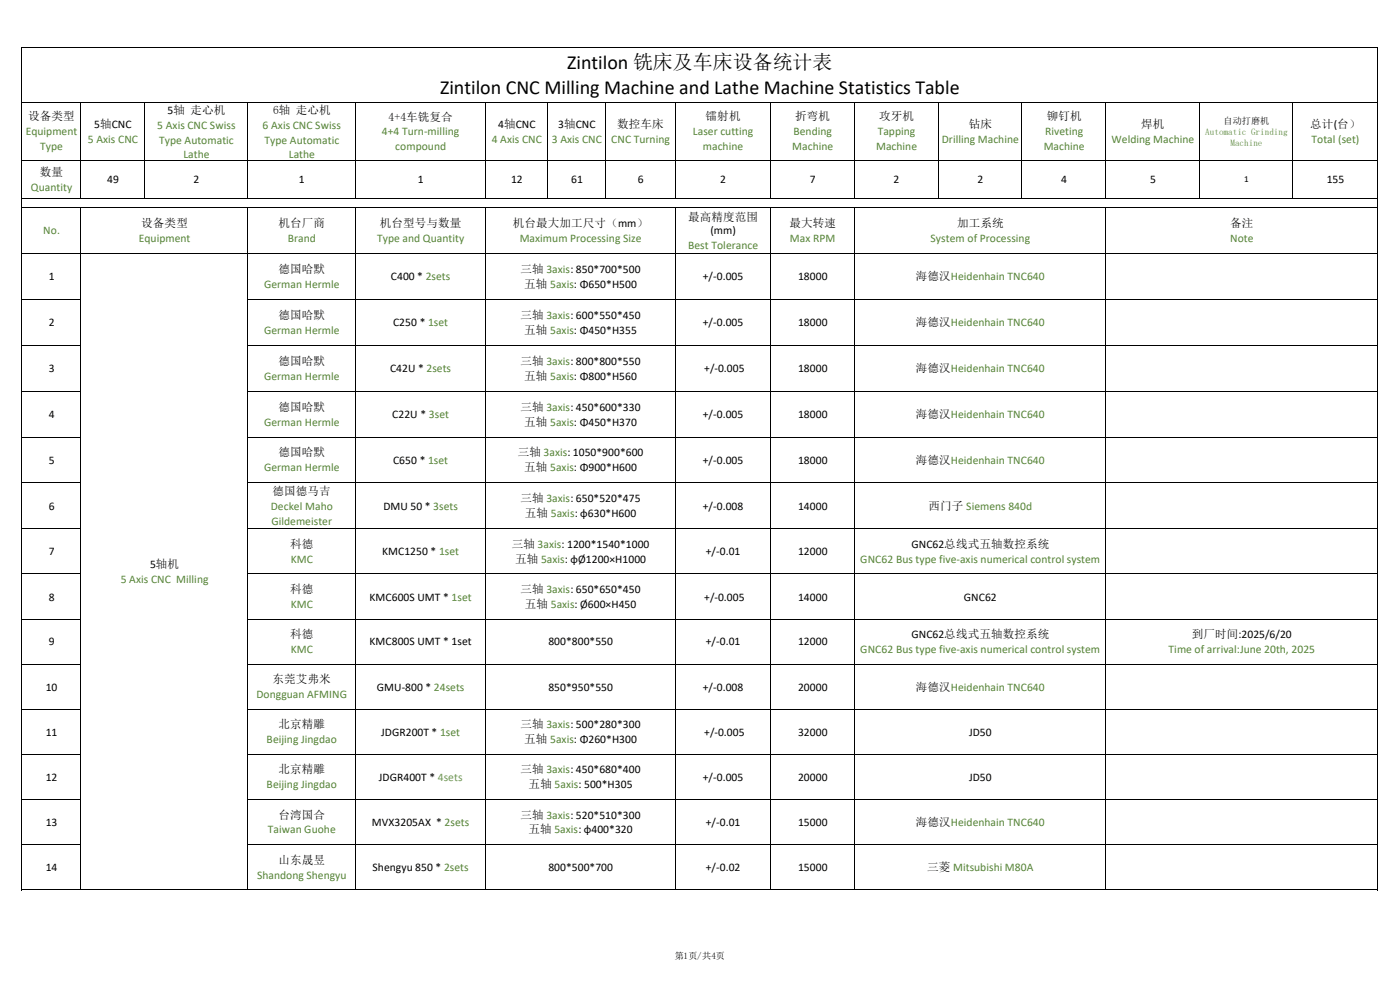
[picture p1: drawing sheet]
<svg xmlns="http://www.w3.org/2000/svg" width="297mm" height="210mm" viewBox="0 0 297 210" stroke-linecap="round" stroke-linejoin="round" font-family="sans-serif">
<defs><g id="words">
<g font-size="4.2">
<text x="120.3" y="14.7">Zintilon 铣床及车床设备统计表</text>
<text x="93.3" y="19.9">Zintilon CNC Milling Machine and Lathe Machine Statistics Table</text>
</g>
<g font-size="2.5" fill="#548235">
<text x="5.5" y="28.7">Equipment</text>
<text x="33.4" y="27.3">5 Axis CNC Swiss</text>
<text x="55.7" y="27.3">6 Axis CNC Swiss</text>
<text x="81" y="28.6">4+4 Turn-milling</text>
<text x="147" y="28.7">Laser cutting</text>
<text x="168.3" y="28.7">Bending</text>
<text x="186.2" y="28.7">Tapping</text>
<text x="221.7" y="28.7">Riveting</text>
<text x="8.5" y="31.8">Type</text>
<text x="18.6" y="30.2">5 Axis CNC</text>
<text x="33.7" y="30.4">Type Automatic</text>
<text x="38.9" y="33.6">Lathe</text>
<text x="56.1" y="30.4">Type Automatic</text>
<text x="61.3" y="33.6">Lathe</text>
<text x="83.9" y="31.8">compound</text>
<text x="104.3" y="30.2">4 Axis CNC</text>
<text x="117" y="30.2">3 Axis CNC</text>
<text x="129.7" y="30.2">CNC Turning</text>
<text x="149.1" y="31.8">machine</text>
<text x="168.1" y="31.8">Machine</text>
<text x="185.8" y="31.8">Machine</text>
<text x="199.8" y="30.2">Drilling Machine</text>
<text x="221.4" y="31.8">Machine</text>
<text x="235.8" y="30.2">Welding Machine</text>
<text x="278.2" y="30.2">Total (set)</text>
<text x="6.6" y="40.4">Quantity</text>
<text x="9.2" y="49.7">No.</text>
<text x="29.5" y="51.3">Equipment</text>
<text x="61" y="51.3">Brand</text>
<text x="80" y="51.3">Type and Quantity</text>
<text x="110.2" y="51.3">Maximum Processing Size</text>
<text x="146" y="52.8">Best Tolerance</text>
<text x="167.6" y="51.3">Max RPM</text>
<text x="197.4" y="51.3">System of Processing</text>
<text x="260.9" y="51.3">Note</text>
<text x="56" y="61.1">German Hermle</text>
<text x="56" y="70.8">German Hermle</text>
<text x="56" y="80.5">German Hermle</text>
<text x="56" y="90.3">German Hermle</text>
<text x="56" y="100">German Hermle</text>
<text x="57.4" y="108.2">Deckel Maho</text>
<text x="57.6" y="111.3">Gildemeister</text>
<text x="61.7" y="119.4">KMC</text>
<text x="182.5" y="119.4">GNC62 Bus type five-axis numerical control system</text>
<text x="25.7" y="123.7">5 Axis CNC Milling</text>
<text x="61.7" y="129">KMC</text>
<text x="61.7" y="138.5">KMC</text>
<text x="182.5" y="138.5">GNC62 Bus type five-axis numerical control system</text>
<text x="247.9" y="138.5">Time of arrival:June 20th, 2025</text>
<text x="54.4" y="148.1">Dongguan AFMING</text>
<text x="56.6" y="157.7">Beijing Jingdao</text>
<text x="56.6" y="167.2">Beijing Jingdao</text>
<text x="56.8" y="176.8">Taiwan Guohe</text>
<text x="54.5" y="186.4">Shandong Shengyu</text>
</g>
<g font-size="2.5">
<text x="6" y="25.5">设备类型</text>
<text x="20" y="27.1">5轴CNC</text>
<text x="35.6" y="24.1">5轴 走心机</text>
<text x="57.9" y="24.1">6轴 走心机</text>
<text x="82.4" y="25.7">4+4车铣复合</text>
<text x="105.7" y="27.1">4轴CNC</text>
<text x="118.4" y="27.1">3轴CNC</text>
<text x="130.9" y="27.1">数控车床</text>
<text x="149.7" y="25.5">镭射机</text>
<text x="168.7" y="25.5">折弯机</text>
<text x="186.5" y="25.5">攻牙机</text>
<text x="205.5" y="27.1">钻床</text>
<text x="222" y="25.5">铆钉机</text>
<text x="242.1" y="27.1">焊机</text>
<text x="278" y="27.1">总计(台）</text>
<text x="8.5" y="37.3">数量</text>
<text x="22.7" y="38.8">49</text>
<text x="41.1" y="38.8">2</text>
<text x="63.4" y="38.8">1</text>
<text x="88.6" y="38.8">1</text>
<text x="108.4" y="38.8">12</text>
<text x="121.2" y="38.8">61</text>
<text x="135.3" y="38.8">6</text>
<text x="152.8" y="38.8">2</text>
<text x="171.8" y="38.8">7</text>
<text x="189.6" y="38.8">2</text>
<text x="207.4" y="38.8">2</text>
<text x="225.1" y="38.8">4</text>
<text x="244" y="38.8">5</text>
<text x="281.4" y="38.8">155</text>
<text x="146" y="46.8">最高精度范围</text>
<text x="30" y="48.1">设备类型</text>
<text x="59.1" y="48.1">机台厂商</text>
<text x="80.6" y="48.1">机台型号与数量</text>
<text x="108.8" y="48.1">机台最大加工尺寸（mm）</text>
<text x="150.7" y="49.6">(mm)</text>
<text x="167.5" y="48.1">最大转速</text>
<text x="203" y="48.1">加工系统</text>
<text x="261" y="48.1">备注</text>
<text x="10.3" y="59.4">1</text>
<text x="59.1" y="57.9">德国哈默</text>
<text x="82.9" y="59.4">C400 * 2sets</text>
<text x="110.4" y="57.9">三轴 3axis: 850*700*500</text>
<text x="149.1" y="59.4">+/-0.005</text>
<text x="169.3" y="59.4">18000</text>
<text x="194.3" y="59.4">海德汉Heidenhain TNC640</text>
<text x="111.2" y="61.1">五轴 5axis: Φ650*H500</text>
<text x="10.3" y="69.2">2</text>
<text x="59.1" y="67.6">德国哈默</text>
<text x="83.4" y="69.2">C250 * 1set</text>
<text x="110.4" y="67.6">三轴 3axis: 600*550*450</text>
<text x="111.2" y="70.8">五轴 5axis: Φ450*H355</text>
<text x="149.1" y="69.2">+/-0.005</text>
<text x="169.3" y="69.2">18000</text>
<text x="194.3" y="69.2">海德汉Heidenhain TNC640</text>
<text x="59.1" y="77.4">德国哈默</text>
<text x="110.4" y="77.4">三轴 3axis: 800*800*550</text>
<text x="10.3" y="78.9">3</text>
<text x="82.8" y="78.9">C42U * 2sets</text>
<text x="111.2" y="80.5">五轴 5axis: Φ800*H560</text>
<text x="149.4" y="78.9">+/-0.005</text>
<text x="169.3" y="78.9">18000</text>
<text x="194.3" y="78.9">海德汉Heidenhain TNC640</text>
<text x="10.3" y="88.7">4</text>
<text x="59.1" y="87.1">德国哈默</text>
<text x="83.2" y="88.7">C22U * 3set</text>
<text x="110.4" y="87.1">三轴 3axis: 450*600*330</text>
<text x="149.1" y="88.7">+/-0.005</text>
<text x="169.3" y="88.7">18000</text>
<text x="194.3" y="88.7">海德汉Heidenhain TNC640</text>
<text x="111.2" y="90.3">五轴 5axis: Φ450*H370</text>
<text x="10.3" y="98.4">5</text>
<text x="59.1" y="96.8">德国哈默</text>
<text x="83.4" y="98.4">C650 * 1set</text>
<text x="109.8" y="96.8">三轴 3axis: 1050*900*600</text>
<text x="111.2" y="100">五轴 5axis: Φ900*H600</text>
<text x="149.1" y="98.4">+/-0.005</text>
<text x="169.3" y="98.4">18000</text>
<text x="194.3" y="98.4">海德汉Heidenhain TNC640</text>
<text x="57.8" y="105">德国德马吉</text>
<text x="110.4" y="106.6">三轴 3axis: 650*520*475</text>
<text x="10.3" y="108.1">6</text>
<text x="81.3" y="108.1">DMU 50 * 3sets</text>
<text x="111.3" y="109.7">五轴 5axis: φ630*H600</text>
<text x="149.1" y="108.1">+/-0.008</text>
<text x="169.3" y="108.1">14000</text>
<text x="197" y="108.1">西门子 Siemens 840d</text>
<text x="10.3" y="117.8">7</text>
<text x="61.6" y="116.2">科德</text>
<text x="81.1" y="117.8">KMC1250 * 1set</text>
<text x="108.5" y="116.2">三轴 3axis: 1200*1540*1000</text>
<text x="109.3" y="119.4">五轴 5axis: φØ1200×H1000</text>
<text x="149.7" y="117.8">+/-0.01</text>
<text x="169.3" y="117.8">12000</text>
<text x="193.3" y="116.2">GNC62总线式五轴数控系统</text>
<text x="31.8" y="120.5">5轴机</text>
<text x="61.6" y="125.8">科德</text>
<text x="110.4" y="125.8">三轴 3axis: 650*650*450</text>
<text x="10.3" y="127.4">8</text>
<text x="78.4" y="127.4">KMC600S UMT * 1set</text>
<text x="111.3" y="129">五轴 5axis: Ø600×H450</text>
<text x="149.4" y="127.4">+/-0.005</text>
<text x="169.3" y="127.4">14000</text>
<text x="204.5" y="127.4">GNC62</text>
<text x="10.3" y="136.9">9</text>
<text x="61.6" y="135.4">科德</text>
<text x="78.4" y="136.9">KMC800S UMT * 1set</text>
<text x="116.3" y="136.9">800*800*550</text>
<text x="149.7" y="136.9">+/-0.01</text>
<text x="169.3" y="136.9">12000</text>
<text x="193.3" y="135.4">GNC62总线式五轴数控系统</text>
<text x="252.8" y="135.4">到厂时间:2025/6/20</text>
<text x="9.7" y="146.5">10</text>
<text x="57.8" y="144.9">东莞艾弗米</text>
<text x="79.9" y="146.5">GMU-800 * 24sets</text>
<text x="116.3" y="146.5">850*950*550</text>
<text x="149.1" y="146.5">+/-0.008</text>
<text x="169.3" y="146.5">20000</text>
<text x="194.3" y="146.5">海德汉Heidenhain TNC640</text>
<text x="59.1" y="154.5">北京精雕</text>
<text x="110.4" y="154.5">三轴 3axis: 500*280*300</text>
<text x="9.7" y="156.1">11</text>
<text x="80.9" y="156.1">JDGR200T * 1set</text>
<text x="111.2" y="157.7">五轴 5axis: Φ260*H300</text>
<text x="149.4" y="156.1">+/-0.005</text>
<text x="169.3" y="156.1">32000</text>
<text x="205.6" y="156.1">JD50</text>
<text x="9.7" y="165.7">12</text>
<text x="59.1" y="164.1">北京精雕</text>
<text x="80.4" y="165.7">JDGR400T * 4sets</text>
<text x="110.4" y="164.1">三轴 3axis: 450*680*400</text>
<text x="112.1" y="167.2">五轴 5axis: 500*H305</text>
<text x="149.1" y="165.7">+/-0.005</text>
<text x="169.3" y="165.7">20000</text>
<text x="205.6" y="165.7">JD50</text>
<text x="59.1" y="173.6">台湾国合</text>
<text x="110.4" y="173.6">三轴 3axis: 520*510*300</text>
<text x="9.7" y="175.2">13</text>
<text x="78.9" y="175.2">MVX3205AX * 2sets</text>
<text x="112.1" y="176.8">五轴 5axis: φ400*320</text>
<text x="149.7" y="175.2">+/-0.01</text>
<text x="169.3" y="175.2">15000</text>
<text x="194.3" y="175.2">海德汉Heidenhain TNC640</text>
<text x="9.7" y="184.7">14</text>
<text x="59.1" y="183.2">山东晟昱</text>
<text x="79" y="184.7">Shengyu 850 * 2sets</text>
<text x="116.3" y="184.7">800*500*700</text>
<text x="149.7" y="184.7">+/-0.02</text>
<text x="169.3" y="184.7">15000</text>
<text x="196.7" y="184.7">三菱 Mitsubishi M80A</text>
</g>
<g font-size="1.9" fill="#548235">
<text x="255.7" y="28.6">Automatic Grinding</text>
<text x="261" y="31">Machine</text>
</g>
<g font-size="1.9">
<text x="259.5" y="26.3">自动打磨机</text>
<text x="263.9" y="38.7">1</text>
<text x="143.1" y="203.5">第1页/共4页</text>
</g>
</g></defs>
<g fill="none" stroke="#000" stroke-width=".21">
<path d="M4.5 10h287.8M4.6 9.9v178.9M292.2 9.9v178.9M4.5 21.7h287.8M4.5 34h287.8M17.1 21.6v20.6M30.6 21.6v20.6M52.6 21.6v20.6M75.4 21.6v20.6M103 21.6v20.6M116.2 21.6v20.6M128.5 21.6v20.6"/>
<path d="M143.2 21.6v20.6M163.4 21.6v20.6M181.2 21.6v20.6M199 21.6v20.6M216.8 21.6v20.6M234.6 21.6v20.6M254.4 21.6v20.6M274.3 21.6v20.6M4.5 42.1h287.8M4.5 44h287.8M4.5 53.8h287.8M17.1 43.9v144.9"/>
<path d="M52.6 43.9v144.9M75.4 43.9v144.9M103 43.9v144.9M143.2 43.9v144.9M163.4 43.9v144.9M181.2 43.9v144.9M234.6 43.9v144.9M4.5 63.5h12.7M4.5 73.2h12.7M52.5 63.5h239.8M52.5 73.2h239.8M4.5 83h12.7"/>
<path d="M4.5 92.7h12.7M52.5 83h239.8M52.5 92.7h239.8M4.5 102.4h12.7M4.5 112.2h12.7M52.5 102.4h239.8M52.5 112.2h239.8M4.5 121.8h12.7M4.5 131.3h12.7M52.5 121.8h239.8M52.5 131.3h239.8M4.5 140.9h12.7"/>
<path d="M4.5 150.5h12.7M52.5 140.9h239.8M52.5 150.5h239.8M4.5 160h12.7M4.5 169.6h12.7M4.5 179.2h12.7M52.5 160h239.8M52.5 169.6h239.8M52.5 179.2h239.8M4.5 188.7h287.8"/>
</g>
<use href="#words"/>
</svg>
